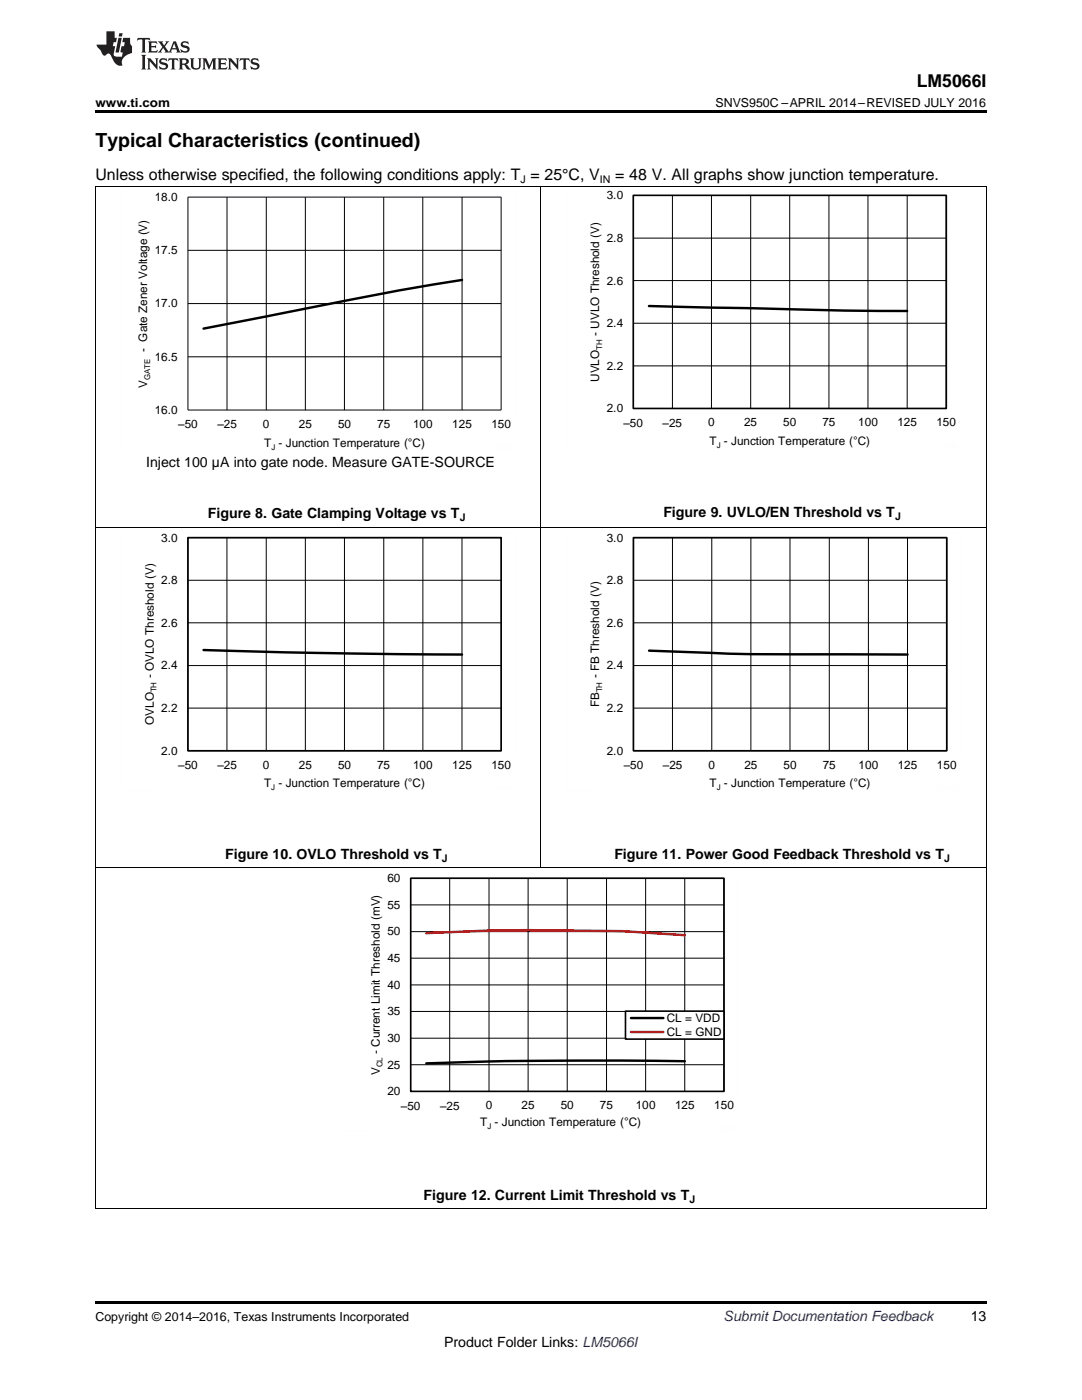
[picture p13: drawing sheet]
<svg xmlns="http://www.w3.org/2000/svg" width="216mm" height="279mm" viewBox="0 0 216 279" stroke-linecap="round" stroke-linejoin="round" font-family="sans-serif">
<defs><g id="words">
<text font-size="3.9" x="19" y="29.3">Typical Characteristics (continued)</text>
<text font-size="3.5" x="182.9" y="17.3">LM5066I</text>
<g font-size="3.2">
<text x="19" y="36">Unless otherwise specified, the following conditions apply: T = 25°C, V</text>
<text x="122.8" y="36">= 48 V. All graphs show junction temperature.</text>
</g>
<g font-size="2.8">
<text x="29.2" y="93.1">Inject 100 µA into gate node. Measure GATE-SOURCE</text>
<text x="41.5" y="103.5">Figure 8. Gate Clamping Voltage vs T</text>
<text x="132.4" y="103.2">Figure 9. UVLO/EN Threshold vs T</text>
<text x="44.9" y="171.4">Figure 10. OVLO Threshold vs T</text>
<text x="122.6" y="171.4">Figure 11. Power Good Feedback Threshold vs T</text>
<text x="84.5" y="239.4">Figure 12. Current Limit Threshold vs T</text>
<text x="193.7" y="263.6">13</text>
<text x="88.6" y="268.9">Product Folder Links: LM5066I</text>
</g>
<text font-size="2.8" fill="#0000c8" x="144.4" y="263.6">Submit Documentation Feedback</text>
<g font-size="2.5">
<text x="19" y="21.4">www.ti.com</text>
<text x="142.8" y="21.4">SNVS950C –APRIL 2014–REVISED JULY 2016</text>
<text x="19" y="263.6">Copyright © 2014–2016, Texas Instruments Incorporated</text>
</g>
<g font-size="2.3">
<text x="30.9" y="40.1">18.0</text>
<text x="121.1" y="39.8">3.0</text>
<text x="30.9" y="50.7">17.5</text>
<text x="121.1" y="48.3">2.8</text>
<text x="121.1" y="56.8">2.6</text>
<text x="30.9" y="61.4">17.0</text>
<text x="121.1" y="65.3">2.4</text>
<text x="29.4" y="70.3" transform="rotate(-90 29.4 70.3)">- Gate Zener Voltage (V)</text>
<text x="30.9" y="72">16.5</text>
<text x="119.6" y="67.1" transform="rotate(-90 119.6 67.1)">- UVLO Threshold (V)</text>
<text x="29.4" y="77.4" transform="rotate(-90 29.4 77.4)">V</text>
<text x="119.6" y="76.2" transform="rotate(-90 119.6 76.2)">UVLO</text>
<text x="121.1" y="73.8">2.2</text>
<text x="30.9" y="82.6">16.0</text>
<text x="121.1" y="82.3">2.0</text>
<text x="35.6" y="85.5">±50</text>
<text x="43.4" y="85.5">±25</text>
<text x="52.5" y="85.4">0</text>
<text x="52.7" y="89.2">T - Junction Temperature (ÉC)</text>
<text x="59.6" y="85.4">25</text>
<text x="67.4" y="85.4">50</text>
<text x="75.3" y="85.4">75</text>
<text x="82.4" y="85.4">100</text>
<text x="90.2" y="85.4">125</text>
<text x="98.1" y="85.4">150</text>
<text x="124.4" y="85.2">±50</text>
<text x="132.2" y="85.2">±25</text>
<text x="141.3" y="85.1">0</text>
<text x="141.6" y="88.8">T - Junction Temperature (ÉC)</text>
<text x="148.5" y="85.1">25</text>
<text x="156.3" y="85.1">50</text>
<text x="164.1" y="85.1">75</text>
<text x="171.3" y="85.1">100</text>
<text x="179.1" y="85.1">125</text>
<text x="186.9" y="85.1">150</text>
<text x="32.2" y="108.1">3.0</text>
<text x="121.1" y="108.1">3.0</text>
<text x="32.2" y="116.6">2.8</text>
<text x="121.1" y="116.6">2.8</text>
<text x="32.2" y="125.1">2.6</text>
<text x="121.1" y="125.1">2.6</text>
<text x="30.7" y="135.4" transform="rotate(-90 30.7 135.4)">- OVLO Threshold (V)</text>
<text x="32.2" y="133.6">2.4</text>
<text x="119.6" y="135.4" transform="rotate(-90 119.6 135.4)">- FB Threshold (V)</text>
<text x="121.1" y="133.6">2.4</text>
<text x="32.2" y="142.1">2.2</text>
<text x="119.6" y="141.2" transform="rotate(-90 119.6 141.2)">FB</text>
<text x="121.1" y="142.1">2.2</text>
<text x="30.7" y="144.7" transform="rotate(-90 30.7 144.7)">OVLO</text>
<text x="32.2" y="150.6">2.0</text>
<text x="35.6" y="153.5">±50</text>
<text x="43.4" y="153.5">±25</text>
<text x="52.5" y="153.4">0</text>
<text x="59.6" y="153.4">25</text>
<text x="67.5" y="153.4">50</text>
<text x="75.3" y="153.4">75</text>
<text x="82.4" y="153.4">100</text>
<text x="90.2" y="153.4">125</text>
<text x="98.1" y="153.4">150</text>
<text x="121.1" y="150.6">2.0</text>
<text x="124.5" y="153.5">±50</text>
<text x="132.3" y="153.5">±25</text>
<text x="141.4" y="153.4">0</text>
<text x="148.5" y="153.4">25</text>
<text x="156.4" y="153.4">50</text>
<text x="164.2" y="153.4">75</text>
<text x="171.3" y="153.4">100</text>
<text x="179.1" y="153.4">125</text>
<text x="187" y="153.4">150</text>
<text x="52.7" y="157.1">T - Junction Temperature (ÉC)</text>
<text x="141.6" y="157.1">T - Junction Temperature (ÉC)</text>
<text x="77.3" y="176">60</text>
<text x="77.3" y="181.4">55</text>
<text x="77.3" y="186.7">50</text>
<text x="77.3" y="197.3">40</text>
<text x="77.3" y="192">45</text>
<text x="77.3" y="202.6">35</text>
<text x="133" y="203.9">CL = VDD</text>
<text x="77.3" y="208">30</text>
<text x="133" y="206.8">CL = GND</text>
<text x="75.8" y="214.6" transform="rotate(-90 75.8 214.6)">V</text>
<text x="75.8" y="210.4" transform="rotate(-90 75.8 210.4)">- Current Limit Threshold (mV)</text>
<text x="77.3" y="213.3">25</text>
<text x="77.3" y="218.6">20</text>
<text x="80" y="221.5">±50</text>
<text x="87.8" y="221.5">±25</text>
<text x="96.9" y="221.4">0</text>
<text x="104.1" y="221.4">25</text>
<text x="111.9" y="221.4">50</text>
<text x="119.7" y="221.4">75</text>
<text x="126.9" y="221.4">100</text>
<text x="134.7" y="221.4">125</text>
<text x="142.5" y="221.4">150</text>
<text x="95.8" y="224.8">T - Junction Temperature (ÉC)</text>
</g>
<g font-size="2.1">
<text x="103.9" y="36.6">J</text>
<text x="119.7" y="36.6">IN</text>
<text x="91.7" y="104">J</text>
<text x="178.6" y="103.7">J</text>
<text x="88.2" y="172">J</text>
<text x="188.4" y="172">J</text>
<text x="137.6" y="240">J</text>
</g>
<g font-size="1.6">
<text x="120.1" y="69.8" transform="rotate(-90 120.1 69.8)">TH</text>
<text x="29.9" y="75.9" transform="rotate(-90 29.9 75.9)">GATE</text>
<text x="54.2" y="89.7">J</text>
<text x="143" y="89.4">J</text>
<text x="31.2" y="138.2" transform="rotate(-90 31.2 138.2)">TH</text>
<text x="120.1" y="138.2" transform="rotate(-90 120.1 138.2)">TH</text>
<text x="54.1" y="157.7">J</text>
<text x="143" y="157.7">J</text>
<text x="76.4" y="213" transform="rotate(-90 76.4 213)">CL</text>
<text x="97.3" y="225.3">J</text>
</g>
</g></defs>
<path d="M19 241.2h.2zM196.7 241.2h.1zM19 259.7h177.8v.5h-177.8z" fill="#000"/>
<g fill="none" stroke="#000" stroke-width=".2">
<path d="M19.1 173.2v68M81.9 175.3h62.6v42.5h-62.6zM89.7 175.3v42.5M97.6 175.3v42.5M105.4 175.3v42.5M113.2 175.3v42.5M121 175.3v42.5M128.8 175.3v42.5M136.6 175.3v42.5M196.8 173.2v68M81.9 196.6h62.6M81.9 191.2h62.6"/>
<path d="M81.9 185.9h62.6M81.9 180.6h62.6M81.9 212.5h62.6M81.9 207.2h62.6M81.9 201.9h62.6M19 241.1h177.8"/>
</g>
<path d="M81.9 175.3h62.6v42.5h-62.6z" fill="none" stroke="#000" stroke-width=".32"/>
<path d="M136.6 211.8l-13.7-.1h-19.7l-18.1 .5" fill="none" stroke="#000" stroke-width=".49"/>
<path d="M85.1 186.2l12.5-.5 7.8-.1 18.8 .2 12.5 .8" fill="none" stroke="#f00" stroke-width=".49"/>
<path d="M124.8 201.8h19.7v5.6h-19.7z" fill-rule="evenodd" fill="#fff"/>
<path d="M126.4 39h62.4v42.5h-62.4zM37.5 107.3h62.5v42.5h-62.5zM126.4 107.3h62.5v42.5h-62.5zM124.8 201.8h19.7v5.6h-19.7z" fill="none" stroke="#000" stroke-width=".32"/>
<path d="M40.6 129.7l20.3 .6 31.3 .3M129.5 129.9l19.1 .6 32.5 .1M125.9 203.2h6.5" fill="none" stroke="#000" stroke-width=".49"/>
<path d="M125.9 206h6.5" fill="none" stroke="#f00" stroke-width=".49"/>
<g fill="none" stroke="#fefefe" stroke-width=".2" stroke-dasharray=".4 .1" stroke-linecap="butt">
<path d="M24.2 38.3v51.5M36.2 38.3h66.6M102.8 38.3v44.7M113.1 38v51.4M125.1 38h66.5M191.6 38v44.7M24.2 89.7h6.1M96.7 89.7h6.1M113.1 89.4h6M185.5 89.4h6.1M24.2 106.3v51.4M36.2 106.3h66.6"/>
<path d="M102.8 106.3v44.7M113.1 106.3v51.4M125.1 106.3h66.6M191.7 106.3v44.7M24.2 157.7h6.1M96.7 157.7h6.1M113.1 157.7h6.1M185.6 157.7h6.1M68.6 174.3v51.4M80.7 174.3h66.6M147.3 174.3v44.6M68.6 225.7h6.1"/>
<path d="M141.2 225.7h6.1"/>
</g>
<g fill="none" stroke="#000" stroke-width=".2">
<path d="M19 37.2h177.8M19.1 37.3v135.9M37.5 39.3h62.5v42.5h-62.5zM45.3 39.3v42.5M53.1 39.3v42.5M60.9 39.3v42.5M68.7 39.3v42.5M76.6 39.3v42.5M84.4 39.3v42.5M92.2 39.3v42.5M107.9 37.3v135.9M126.4 39h62.4v42.5h-62.4z"/>
<path d="M134.2 39v42.5M142 39v42.5M149.8 39v42.5M157.6 39v42.5M165.4 39v42.5M173.2 39v42.5M181 39v42.5M196.8 37.3v135.9M37.5 50h62.5M126.4 56h62.4M126.4 47.5h62.4M37.5 71.2h62.5"/>
<path d="M37.5 60.6h62.5M126.4 73h62.4M126.4 64.5h62.4M19 105.2h177.8M37.5 107.3h62.5v42.5h-62.5zM37.5 115.8h62.5M45.3 107.3v42.5M53.1 107.3v42.5M60.9 107.3v42.5M68.7 107.3v42.5M76.6 107.3v42.5M84.4 107.3v42.5"/>
<path d="M92.2 107.3v42.5M126.4 107.3h62.5v42.5h-62.5zM126.4 115.8h62.5M134.2 107.3v42.5M142 107.3v42.5M149.8 107.3v42.5M157.6 107.3v42.5M165.5 107.3v42.5M173.3 107.3v42.5M181.1 107.3v42.5M37.5 132.8h62.5M37.5 124.3h62.5"/>
<path d="M126.4 132.8h62.5M126.4 124.3h62.5M37.5 141.3h62.5M126.4 141.3h62.5M19 173.2h177.8"/>
</g>
<path d="M92.2 55.9l-13.7 2.3-37.9 7.4M129.5 61.1l39 .9 12.5 .1" fill="none" stroke="#000" stroke-width=".48"/>
<path d="M19 22h177.8v.5h-177.8z" fill="#000"/>
<g fill="#231f20">
<path d="M27.5 7.6l-.1 .5 .4-.2h.6v.1v2.1l-.2 .4h1l-.3-.4v-2.1l.1-.1h.5l.5 .2-.2-.5zM29.5 8.3l.2 .3v1.5l-.2 .4h1.8l.2-.6a1.04 1.04 0 0 1-1.3 .2v-.7h.6l.3 .2v-.6l-.3 .2h-.6v-.6l.8-.1 .4 .3-.2-.5zM31.5 8.3l.9 1.1-.9 1.1h.8l-.2-.2 .5-.7 .4 .7-.2 .2h1.5l-.1-.2 .1-.4h.9l.1 .4-.2 .2h1l-.3-.3-.7-1.9h-.5l-.9 2-.8-1 .9-1h-.8l.1 .3-.3 .5-.4-.6 .2-.2zM34.7 8.6l.4 1h-.7zM36.3 8.4a.63 .63 0 0 0-.2 .7 .63 .63 0 0 0 .6 .4l.6 .2 .1 .2a.75 .75 0 0 1-.7 .4 .75 .75 0 0 1-.6-.5l.1 .7 .1-.1a1.11 1.11 0 0 0 1.5-.6 1.13 1.13 0 0 0-1.2-.8l-.1-.4a1.04 1.04 0 0 1 1.2 .2l-.2-.5-.1 .1-.5-.2zM28.2 10.9l.2 .4v2.2l-.2 .4h1l-.3-.4v-2.2l.3-.4zM29.3 11.6l.3 .4v1.5l-.3 .4h.8l-.2-.4v-1.3l1.5 1.7v-1.9l.2-.4h-.7l.2 .4v.9l-1.1-1.3zM32 11.8a.62 .62 0 0 0-.2 .7 .62 .62 0 0 0 .6 .4l.6 .1 .1 .3a.76 .76 0 0 1-.7 .3 .76 .76 0 0 1-.6-.4l.1 .7 .1-.1a1.11 1.11 0 0 0 1.5-.6 1.13 1.13 0 0 0-1.2-.8l-.1-.4a1.04 1.04 0 0 1 1.2 .2l-.2-.6-.1 .1-.5-.1zM33.7 11.6l-.2 .6a.61 .61 0 0 1 .8-.3v1.6l-.2 .4h.9l-.2-.4v-1.6a.63 .63 0 0 1 .8 .3l-.2-.6zM35.6 11.6l.3 .4v1.5l-.3 .4h1l-.2-.2v-.8l.5 .2a.76 .76 0 0 0 1.2 .7l-1-1a.58 .58 0 0 0 .6-.5 .58 .58 0 0 0-.5-.6zM36.4 11.9h.1a.45 .45 0 0 1 .5 .1 .45 .45 0 0 1 .1 .5l-.7 .2zM37.9 11.6l.2 .2a2.17 2.17 0 0 0 .3 1.9 .99 .99 0 0 0 1.6-.6v-1.1l.2-.4h-.7l.2 .2a1.92 1.92 0 0 1-.2 1.8 .6 .6 0 0 1-.9-.5v-1.1l.2-.4zM40.4 11.6l.2 .4v1.5l-.2 .4h.7l-.2-.4v-1.4l.8 1.8 .8-1.8v1.4l-.2 .4h.9l-.2-.4v-1.5l.2-.4h-.8l-.6 1.5-.6-1.5zM43.4 11.6l.2 .4v1.5l-.2 .4h1.8l.2-.6a1.04 1.04 0 0 1-1.3 .1v-.6h.5l.4 .2v-.6l-.4 .2h-.5v-.7h.8l.3 .3-.1-.6zM45.5 11.6l.2 .4v1.5l-.2 .4h.7l-.2-.4v-1.3l1.5 1.7v-1.9l.2-.4h-.7l.2 .4v.9l-1.1-1.3zM47.9 11.6l-.1 .6a.61 .61 0 0 1 .8-.3v1.6l-.3 .4h1l-.3-.4 .1-1.6a.63 .63 0 0 1 .7 .3l-.1-.6zM50.2 11.8a.62 .62 0 0 0-.2 .7 .62 .62 0 0 0 .6 .4l.6 .1 .2 .3a.76 .76 0 0 1-.8 .3 .76 .76 0 0 1-.6-.4l.1 .7 .2-.1a1.11 1.11 0 0 0 1.5-.6 1.13 1.13 0 0 0-1.3-.8l-.1-.4a1.04 1.04 0 0 1 1.2 .2l-.1-.6-.2 .1-.5-.1z"/>
<path d="M21.2 6.3v2.6h-1.9l.1 .4 .7 .9a.91 .91 0 0 0 1 .8 .56 .56 0 0 1 .5-.3 .56 .56 0 0 1 .5 .3l.4 .8a1.53 1.53 0 0 0 1.9 1.2 1.54 1.54 0 0 1 1-2.1l.9-.3v-1.4a1.52 1.52 0 0 1-.3-1.6h-1.4l-.2 .8h.5l-.2 .8h-.4l-.2 1v.2l.4 .1-.2 .8a1.93 1.93 0 0 1-1.6-.3l.3-1.8h-.5l.2-.8h.4l.2-.8h-.4v-1.3zM23.6 7.6l-.6 2.9h.7l.6-2.9zM23.8 6.6l-.1 .7h.6l.2-.7z"/>
</g>
<use href="#words"/>
</svg>
